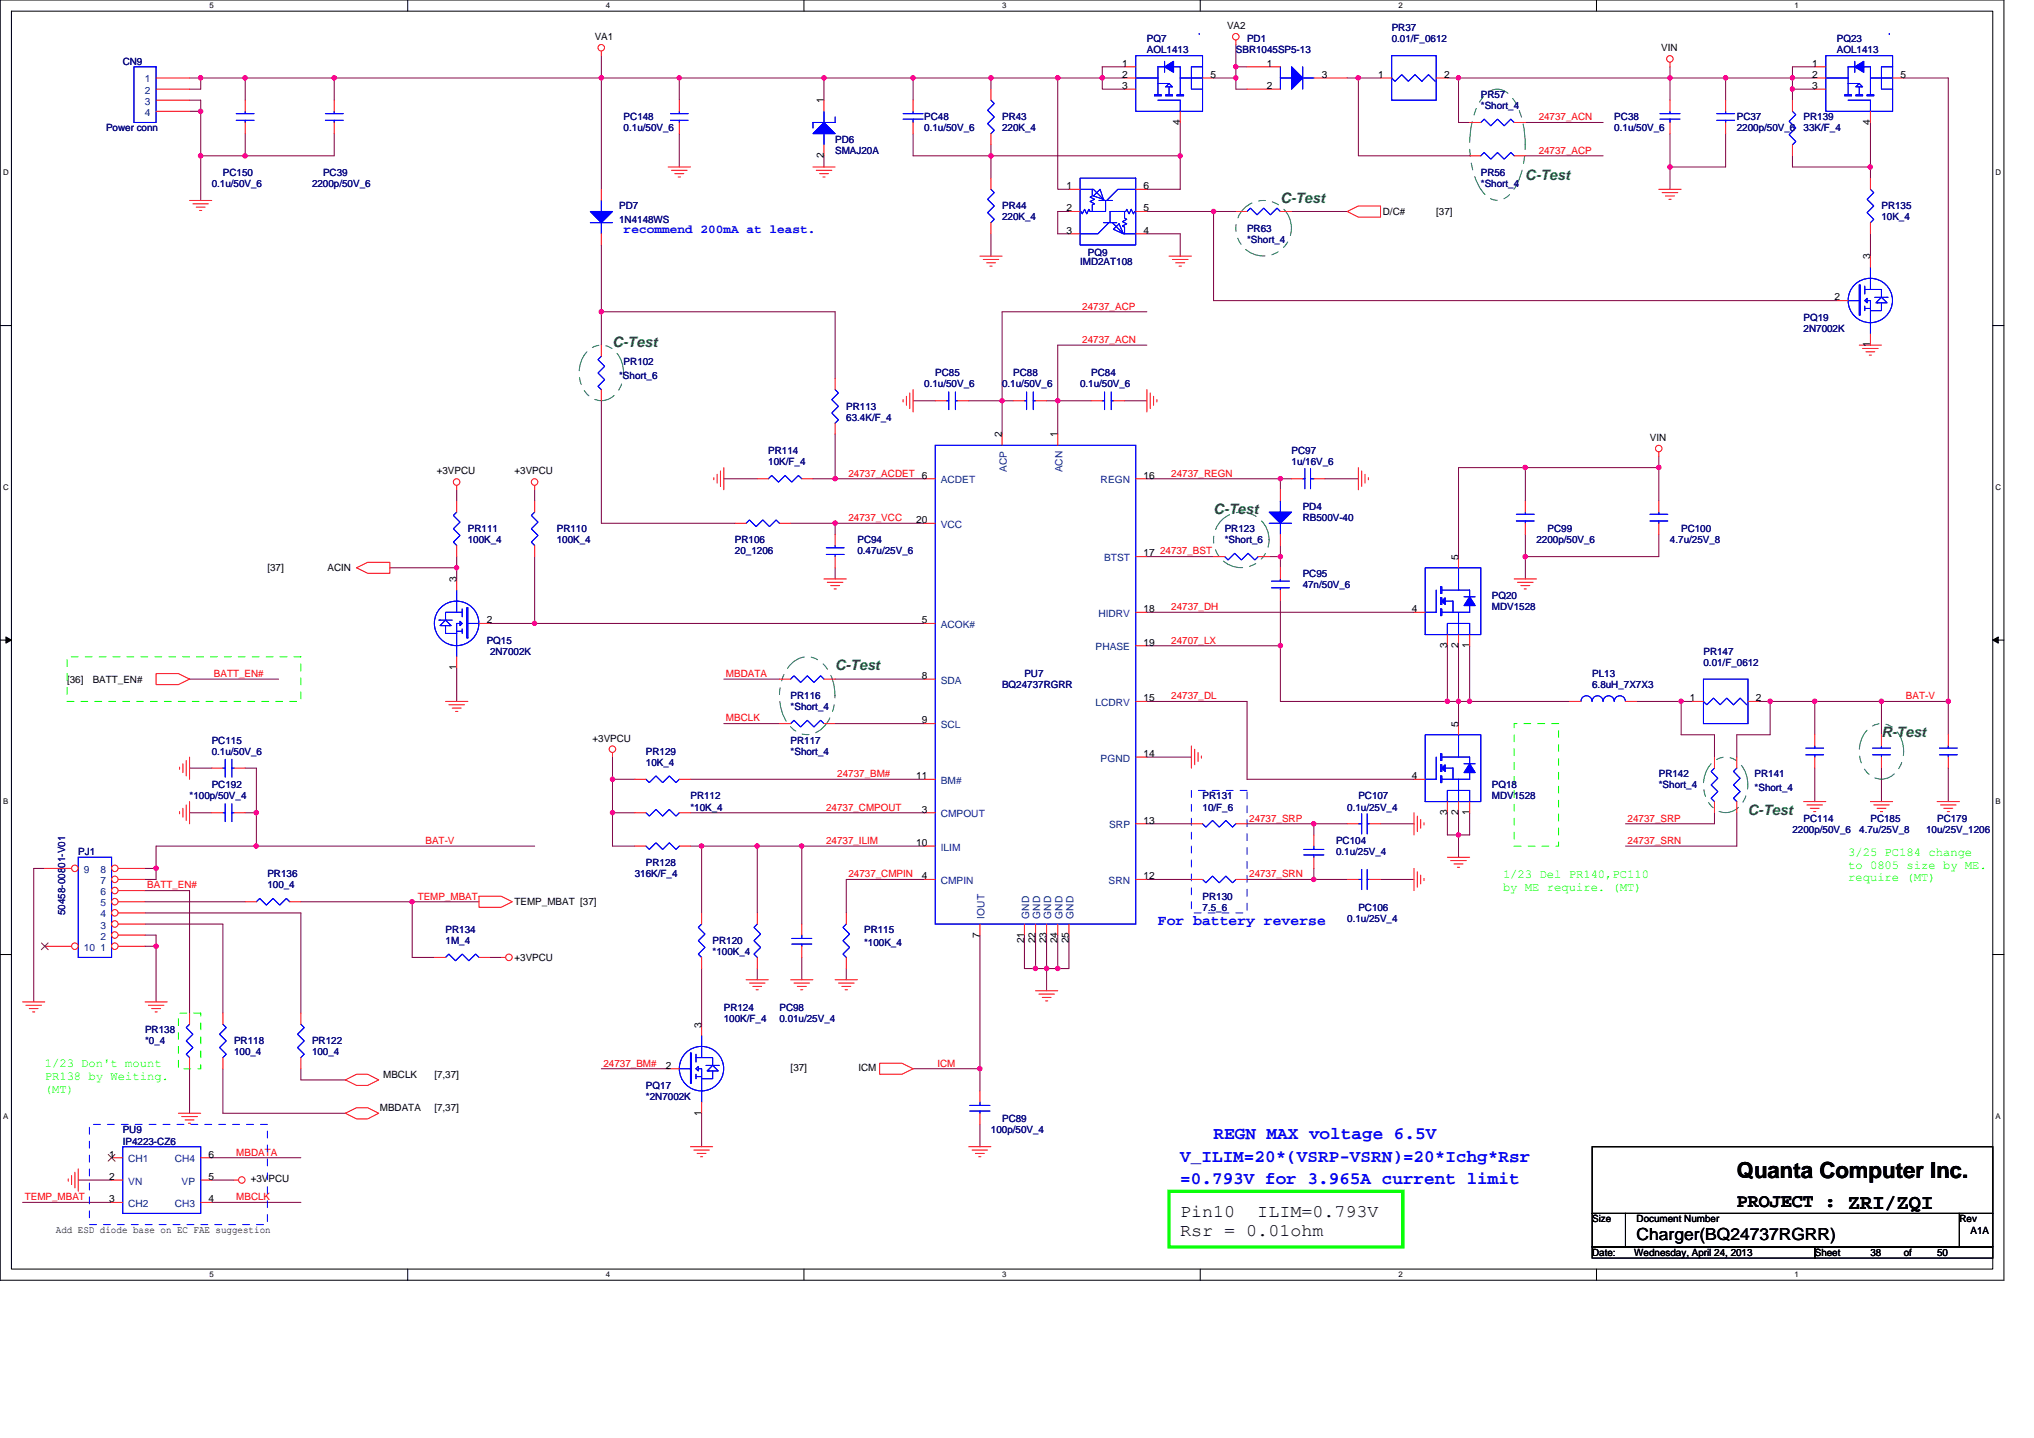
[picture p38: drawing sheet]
<svg xmlns="http://www.w3.org/2000/svg" width="297mm" height="210mm" viewBox="0 0 297 210" stroke-linecap="round" stroke-linejoin="round" font-family="sans-serif">
<defs><g id="words">
<text font-size="3.2" x="253.6" y="172.1">Quanta Computer Inc.</text>
<text font-size="2.8" x="253.6" y="176.2">PROJECT : ZRI/ZQI</text>
<g font-size="2.6" fill="#00f">
<text x="177.2" y="166.3">REGN MAX voltage 6.5V</text>
<text x="172.4" y="169.6">V_ILIM=20*(VSRP-VSRN)=20*Ichg*Rsr</text>
<text x="172.4" y="172.8">=0.793V for 3.965A current limit</text>
</g>
<g font-size="2.6">
<text x="172.4" y="177.7">Pin10</text>
<text x="183.6" y="177.7">ILIM=0.793V</text>
<text x="172.4" y="180.4">Rsr = 0.01ohm</text>
</g>
<text font-size="2.4" x="239" y="181">Charger(BQ24737RGRR)</text>
<g font-size="2.1" fill="#008000">
<text x="187" y="29.6">C-Test</text>
<text x="222.8" y="26.3">C-Test</text>
<text x="89.4" y="50.7">C-Test</text>
<text x="177.2" y="75.1">C-Test</text>
<text x="122" y="97.8">C-Test</text>
<text x="274.8" y="107.6">R-Test</text>
<text x="255.3" y="119">C-Test</text>
</g>
<text font-size="2.1" fill="#00f" x="169.1" y="135.1">For battery reverse</text>
<text font-size="1.8" fill="#00f" x="91.1" y="34">recommend 200mA at least.</text>
<g font-size="1.8" fill="#0f0">
<text x="269.9" y="124.9">3/25 PC184 change</text>
<text x="219.5" y="128.2">1/23 Del PR140,PC110</text>
<text x="219.5" y="130.1">by ME require. (MT)</text>
<text x="269.9" y="126.8">to 0805 size by ME.</text>
<text x="269.9" y="128.7">require (MT)</text>
<text x="6.5" y="155.8">1/23 Don't mount</text>
<text x="6.5" y="157.7">PR138 by Weiting.</text>
<text x="6.5" y="159.6">(MT)</text>
</g>
<g font-size="1.5">
<text x="86.8" y="5.9">VA1</text>
<text x="179.2" y="4.2">VA2</text>
<text x="163.9" y="11.4">2</text>
<text x="163.9" y="9.7">1</text>
<text x="176.8" y="11.4">5</text>
<text x="185" y="9.7">1</text>
<text x="193" y="11.4">3</text>
<text x="201.3" y="11.4">1</text>
<text x="210.9" y="11.4">2</text>
<text x="242.6" y="7.5">VIN</text>
<text x="264.7" y="11.4">2</text>
<text x="264.7" y="9.7">1</text>
<text x="277.5" y="11.4">5</text>
<text x="120.3" y="15.1" transform="rotate(-90 120.3 15.1)">1</text>
<text x="163.9" y="13">3</text>
<text x="185" y="13">2</text>
<text x="264.7" y="13">3</text>
<text x="120.3" y="23.1" transform="rotate(-90 120.3 23.1)">2</text>
<text x="172.3" y="18.2" transform="rotate(-90 172.3 18.2)">4</text>
<text x="273.1" y="18.2" transform="rotate(-90 273.1 18.2)">4</text>
<text x="155.8" y="27.6">1</text>
<text x="167" y="27.6">6</text>
<text x="155.8" y="34.1">3</text>
<text x="155.8" y="30.9">2</text>
<text x="167" y="30.9">5</text>
<text x="167" y="34.1">4</text>
<text x="201.9" y="31.4">D/C#</text>
<text x="209.7" y="31.4">[37]</text>
<text x="273.1" y="37.9" transform="rotate(-90 273.1 37.9)">3</text>
<text x="267.9" y="43.9">2</text>
<text x="273.1" y="50.7" transform="rotate(-90 273.1 50.7)">1</text>
<text x="146.3" y="63.9" transform="rotate(-90 146.3 63.9)">2</text>
<text x="154.4" y="63.9" transform="rotate(-90 154.4 63.9)">1</text>
<text x="241" y="64.4">VIN</text>
<text x="63.8" y="69.3">+3VPCU</text>
<text x="75.1" y="69.3">+3VPCU</text>
<text x="134.6" y="69.9">6</text>
<text x="167" y="69.9">16</text>
<text x="133.8" y="76.4">20</text>
<text x="39" y="83.4">[37]</text>
<text x="47.8" y="83.4">ACIN</text>
<text x="167" y="81.3">17</text>
<text x="213" y="81.8" transform="rotate(-90 213 81.8)">5</text>
<text x="66.7" y="85" transform="rotate(-90 66.7 85)">3</text>
<text x="167" y="89.4">18</text>
<text x="206.2" y="89.4">4</text>
<text x="71.1" y="91">2</text>
<text x="134.6" y="91">5</text>
<text x="167" y="94.3">19</text>
<text x="211.3" y="94.6" transform="rotate(-90 211.3 94.6)">3</text>
<text x="213" y="94.6" transform="rotate(-90 213 94.6)">2</text>
<text x="214.6" y="94.6" transform="rotate(-90 214.6 94.6)">1</text>
<text x="9.8" y="99.7">[36]</text>
<text x="13.5" y="99.7">BATT_EN#</text>
<text x="66.7" y="97.9" transform="rotate(-90 66.7 97.9)">1</text>
<text x="134.6" y="99.1">8</text>
<text x="134.6" y="105.6">9</text>
<text x="167" y="102.4">15</text>
<text x="213" y="106.2" transform="rotate(-90 213 106.2)">5</text>
<text x="246.8" y="102.4">1</text>
<text x="256.4" y="102.4">2</text>
<text x="86.5" y="108.3">+3VPCU</text>
<text x="133.8" y="113.8">11</text>
<text x="167" y="110.5">14</text>
<text x="206.2" y="113.8">4</text>
<text x="134.6" y="118.7">3</text>
<text x="211.3" y="119" transform="rotate(-90 211.3 119)">3</text>
<text x="213" y="119" transform="rotate(-90 213 119)">2</text>
<text x="214.6" y="119" transform="rotate(-90 214.6 119)">1</text>
<text x="133.8" y="123.5">10</text>
<text x="167" y="120.3">13</text>
<text x="134.6" y="128.4">4</text>
<text x="167" y="128.4">12</text>
<text x="75.1" y="132.2">TEMP_MBAT [37]</text>
<text x="143.1" y="136.9" transform="rotate(-90 143.1 136.9)">7</text>
<text x="149.6" y="137.7" transform="rotate(-90 149.6 137.7)">21</text>
<text x="151.2" y="137.7" transform="rotate(-90 151.2 137.7)">22</text>
<text x="152.8" y="137.7" transform="rotate(-90 152.8 137.7)">23</text>
<text x="154.4" y="137.7" transform="rotate(-90 154.4 137.7)">24</text>
<text x="156.1" y="137.7" transform="rotate(-90 156.1 137.7)">25</text>
<text x="75.1" y="140.3">+3VPCU</text>
<text x="102.4" y="150.1" transform="rotate(-90 102.4 150.1)">3</text>
<text x="56" y="157.4">MBCLK</text>
<text x="63.4" y="157.4">[7,37]</text>
<text x="97.2" y="156">2</text>
<text x="115.5" y="156.4">[37]</text>
<text x="125.4" y="156.4">ICM</text>
<text x="55.5" y="162.2">MBDATA</text>
<text x="63.4" y="162.2">[7,37]</text>
<text x="102.4" y="162.9" transform="rotate(-90 102.4 162.9)">1</text>
<text x="16" y="169">1</text>
<text x="16" y="172.3">2</text>
<text x="30.5" y="169">6</text>
<text x="30.5" y="172.3">5</text>
<text x="36.6" y="172.7">+3VPCU</text>
<text x="8.2" y="180">Add ESD diode base on EC FAE suggestion</text>
<text x="16" y="175.6">3</text>
<text x="30.5" y="175.6">4</text>
<text x="232.5" y="178.5">Size</text>
<text x="239" y="178.5">Document Number</text>
<text x="286.1" y="178.5">Rev</text>
<text x="232.5" y="183.4">Date:</text>
<text x="238.7" y="183.4">Wednesday, April 24, 2013</text>
<text x="265" y="183.4">Sheet</text>
<text x="273.2" y="183.4">38</text>
<text x="278" y="183.4">of</text>
<text x="282.9" y="183.4">50</text>
<text x="287.8" y="180.1">A1A</text>
</g>
<g font-size="1.5" fill="#000080">
<text x="203.2" y="4.6">PR37</text>
<text x="17.9" y="9.4">CN9</text>
<text x="167.5" y="6.2">PQ7</text>
<text x="167.5" y="7.8">AOL1413</text>
<text x="180.5" y="7.8">SBR1045SP5-13</text>
<text x="182.1" y="6.2">PD1</text>
<text x="203.2" y="6.2">0.01/F_0612</text>
<text x="268.3" y="6.2">PQ23</text>
<text x="268.3" y="7.8">AOL1413</text>
<text x="91.1" y="17.6">PC148</text>
<text x="135" y="17.6">PC48</text>
<text x="146.3" y="17.6">PR43</text>
<text x="216.3" y="14.3">PR57</text>
<text x="216.3" y="15.9">*Short_4</text>
<text x="235.8" y="17.6">PC38</text>
<text x="253.6" y="17.6">PC37</text>
<text x="263.4" y="17.6">PR139</text>
<text x="15.5" y="19.2">Power conn</text>
<text x="91.1" y="19.2">0.1u/50V_6</text>
<text x="122" y="20.8">PD6</text>
<text x="122" y="22.5">SMAJ20A</text>
<text x="135" y="19.2">0.1u/50V_6</text>
<text x="146.3" y="19.2">220K_4</text>
<text x="235.8" y="19.2">0.1u/50V_6</text>
<text x="253.6" y="19.2">2200p/50V_6</text>
<text x="263.4" y="19.2">33K/F_4</text>
<text x="30.9" y="27.3">0.1u/50V_6</text>
<text x="32.6" y="25.7">PC150</text>
<text x="45.6" y="27.3">2200p/50V_6</text>
<text x="47.2" y="25.7">PC39</text>
<text x="216.3" y="25.7">PR56</text>
<text x="216.3" y="27.3">*Short_4</text>
<text x="90.4" y="30.6">PD7</text>
<text x="90.4" y="32.5">1N4148WS</text>
<text x="146.3" y="30.6">PR44</text>
<text x="146.3" y="32.2">220K_4</text>
<text x="182.1" y="33.8">PR63</text>
<text x="182.1" y="35.5">*Short_4</text>
<text x="274.8" y="30.6">PR135</text>
<text x="274.8" y="32.2">10K_4</text>
<text x="157.7" y="38.7">IMD2AT108</text>
<text x="158.9" y="37.4">PQ9</text>
<text x="263.4" y="46.8">PQ19</text>
<text x="91.1" y="53.3">PR102</text>
<text x="263.4" y="48.5">2N7002K</text>
<text x="90.4" y="55.3">*Short_6</text>
<text x="123.6" y="59.8">PR113</text>
<text x="135" y="56.6">0.1u/50V_6</text>
<text x="136.6" y="55">PC85</text>
<text x="146.3" y="56.6">0.1u/50V_6</text>
<text x="148" y="55">PC88</text>
<text x="157.7" y="56.6">0.1u/50V_6</text>
<text x="159.4" y="55">PC84</text>
<text x="123.6" y="61.5">63.4K/F_4</text>
<text x="112.2" y="66.3">PR114</text>
<text x="112.2" y="68">10K/F_4</text>
<text x="188.6" y="66.3">PC97</text>
<text x="188.6" y="68">1u/16V_6</text>
<text x="68.3" y="77.7">PR111</text>
<text x="81.3" y="77.7">PR110</text>
<text x="178.9" y="77.7">PR123</text>
<text x="190.2" y="74.5">PD4</text>
<text x="190.2" y="76.1">RB500V-40</text>
<text x="226" y="77.7">PC99</text>
<text x="245.5" y="77.7">PC100</text>
<text x="68.3" y="79.4">100K_4</text>
<text x="81.3" y="79.4">100K_4</text>
<text x="107.3" y="79.4">PR106</text>
<text x="107.3" y="81">20_1206</text>
<text x="125.2" y="79.4">PC94</text>
<text x="125.2" y="81">0.47u/25V_6</text>
<text x="178.9" y="79.4">*Short_6</text>
<text x="224.4" y="79.4">2200p/50V_6</text>
<text x="243.9" y="79.4">4.7u/25V_8</text>
<text x="190.2" y="84.2">PC95</text>
<text x="190.2" y="85.9">47n/50V_6</text>
<text x="217.9" y="87.5">PQ20</text>
<text x="217.9" y="89.1">MDV1528</text>
<text x="71.1" y="94">PQ15</text>
<text x="71.6" y="95.6">2N7002K</text>
<text x="248.8" y="95.6">PR147</text>
<text x="146.3" y="100.5">BQ24737RGRR</text>
<text x="149.6" y="98.8">PU7</text>
<text x="232.5" y="98.8">PL13</text>
<text x="232.5" y="100.5">6.8uH_7X7X3</text>
<text x="248.8" y="97.2">0.01/F_0612</text>
<text x="115.5" y="102.1">PR116</text>
<text x="115.5" y="103.7">*Short_4</text>
<text x="30.9" y="108.6">PC115</text>
<text x="30.9" y="110.2">0.1u/50V_6</text>
<text x="94.3" y="110.2">PR129</text>
<text x="94.3" y="111.9">10K_4</text>
<text x="115.5" y="108.6">PR117</text>
<text x="115.5" y="110.2">*Short_4</text>
<text x="242.2" y="113.5">PR142</text>
<text x="256.2" y="113.5">PR141</text>
<text x="27.7" y="116.7">*100p/50V_4</text>
<text x="30.9" y="115.1">PC192</text>
<text x="100.8" y="116.7">PR112</text>
<text x="100.8" y="118.4">*10K_4</text>
<text x="175.6" y="116.7">PR131</text>
<text x="175.6" y="118.4">10/F_6</text>
<text x="196.7" y="118.4">0.1u/25V_4</text>
<text x="198.4" y="116.7">PC107</text>
<text x="217.9" y="115.1">PQ18</text>
<text x="217.9" y="116.7">MDV1528</text>
<text x="242.2" y="115.1">*Short_4</text>
<text x="256.2" y="115.4">*Short_4</text>
<text x="263.4" y="120">PC114</text>
<text x="273.2" y="120">PC185</text>
<text x="282.9" y="120">PC179</text>
<text x="11.4" y="124.9">PJ1</text>
<text x="195.1" y="123.2">PC104</text>
<text x="195.1" y="124.9">0.1u/25V_4</text>
<text x="261.8" y="121.6">2200p/50V_6</text>
<text x="271.5" y="121.6">4.7u/25V_8</text>
<text x="281.3" y="121.6">10u/25V_1206</text>
<text x="39" y="128.1">PR136</text>
<text x="39" y="129.7">100_4</text>
<text x="92.7" y="128.1">316K/F_4</text>
<text x="94.3" y="126.5">PR128</text>
<text x="175.6" y="131.4">PR130</text>
<text x="9.5" y="133.6" transform="rotate(-90 9.5 133.6)">50458-00801-V01</text>
<text x="65.1" y="136.2">PR134</text>
<text x="65.1" y="137.9">1M_4</text>
<text x="104.1" y="137.9">PR120</text>
<text x="126.2" y="136.2">PR115</text>
<text x="175.6" y="133">7.5_6</text>
<text x="196.7" y="134.6">0.1u/25V_4</text>
<text x="198.4" y="133">PC106</text>
<text x="104.1" y="139.5">*100K_4</text>
<text x="126.2" y="138.2">*100K_4</text>
<text x="105.7" y="147.6">PR124</text>
<text x="105.7" y="149.2">100K/F_4</text>
<text x="113.8" y="147.6">PC98</text>
<text x="113.8" y="149.2">0.01u/25V_4</text>
<text x="21.2" y="150.9">PR138</text>
<text x="21.2" y="152.5">*0_4</text>
<text x="34.2" y="152.5">PR118</text>
<text x="34.2" y="154.1">100_4</text>
<text x="45.6" y="152.5">PR122</text>
<text x="45.6" y="154.1">100_4</text>
<text x="94.3" y="159">PQ17</text>
<text x="94.3" y="160.6">*2N7002K</text>
<text x="17.9" y="165.5">PU9</text>
<text x="17.9" y="167.1">IP4223-CZ6</text>
<text x="144.7" y="165.5">100p/50V_4</text>
<text x="146.3" y="163.9">PC89</text>
</g>
<g font-size="1.5" fill="#004080">
<text x="21.2" y="12">1</text>
<text x="21.2" y="13.7">2</text>
<text x="21.2" y="15.3">3</text>
<text x="21.2" y="16.9">4</text>
<text x="137.4" y="70.6">ACDET</text>
<text x="147" y="68.9" transform="rotate(-90 147 68.9)">ACP</text>
<text x="155.1" y="69" transform="rotate(-90 155.1 69)">ACN</text>
<text x="160.7" y="70.6">REGN</text>
<text x="137.4" y="77.1">VCC</text>
<text x="161.2" y="81.9">BTST</text>
<text x="137.4" y="91.7">ACOK#</text>
<text x="160" y="95">PHASE</text>
<text x="160.4" y="90.1">HIDRV</text>
<text x="137.4" y="99.8">SDA</text>
<text x="137.4" y="106.3">SCL</text>
<text x="160" y="103.1">LCDRV</text>
<text x="160.7" y="111.2">PGND</text>
<text x="137.4" y="119.3">CMPOUT</text>
<text x="137.4" y="114.4">BM#</text>
<text x="137.4" y="124.2">ILIM</text>
<text x="162" y="120.9">SRP</text>
<text x="12.2" y="127.5">9</text>
<text x="14.7" y="130.7">6</text>
<text x="14.7" y="129.1">7</text>
<text x="14.7" y="127.5">8</text>
<text x="137.4" y="129.1">CMPIN</text>
<text x="161.9" y="129.1">SRN</text>
<text x="14.7" y="137.2">2</text>
<text x="14.7" y="135.6">3</text>
<text x="14.7" y="134">4</text>
<text x="14.7" y="132.3">5</text>
<text x="143.8" y="134.1" transform="rotate(-90 143.8 134.1)">IOUT</text>
<text x="150.3" y="134.1" transform="rotate(-90 150.3 134.1)">GND</text>
<text x="151.9" y="134.1" transform="rotate(-90 151.9 134.1)">GND</text>
<text x="153.5" y="134.1" transform="rotate(-90 153.5 134.1)">GND</text>
<text x="155.1" y="134.1" transform="rotate(-90 155.1 134.1)">GND</text>
<text x="156.8" y="134.1" transform="rotate(-90 156.8 134.1)">GND</text>
<text x="12.2" y="138.8">10</text>
<text x="14.7" y="138.8">1</text>
<text x="18.7" y="169.7">CH1</text>
<text x="18.7" y="173">VN</text>
<text x="25.5" y="169.7">CH4</text>
<text x="26.5" y="173">VP</text>
<text x="18.7" y="176.2">CH2</text>
<text x="25.5" y="176.2">CH3</text>
</g>
<g font-size="1.5" fill="#f00">
<text x="224.7" y="17.6">24737_ACN</text>
<text x="224.7" y="22.4">24737_ACP</text>
<text x="158" y="45.2">24737_ACP</text>
<text x="158" y="50.1">24737_ACN</text>
<text x="123.9" y="69.6">24737_ACDET</text>
<text x="171" y="69.6">24737_REGN</text>
<text x="123.9" y="76.1">24737_VCC</text>
<text x="169.4" y="81">24737_BST</text>
<text x="171" y="89.1">24737_DH</text>
<text x="171" y="94">24707_LX</text>
<text x="31.2" y="98.8">BATT_EN#</text>
<text x="106" y="98.8">MBDATA</text>
<text x="106" y="105.3">MBCLK</text>
<text x="171" y="102.1">24737_DL</text>
<text x="278.3" y="102.1">BAT-V</text>
<text x="122.3" y="113.5">24737_BM#</text>
<text x="120.6" y="118.4">24737_CMPOUT</text>
<text x="182.4" y="120">24737_SRP</text>
<text x="237.7" y="120">24737_SRP</text>
<text x="62.1" y="123.2">BAT-V</text>
<text x="120.6" y="123.2">24737_ILIM</text>
<text x="237.7" y="123.2">24737_SRN</text>
<text x="21.5" y="129.7">BATT_EN#</text>
<text x="61" y="131.4">TEMP_MBAT</text>
<text x="123.9" y="128.1">24737_CMPIN</text>
<text x="182.4" y="128.1">24737_SRN</text>
<text x="88.1" y="155.7">24737_BM#</text>
<text x="136.9" y="155.7">ICM</text>
<text x="34.5" y="168.7">MBDATA</text>
<text x="3.6" y="175.3">TEMP_MBAT</text>
<text x="34.5" y="175.3">MBCLK</text>
</g>
<g font-size="1.1">
<text x="30.6" y="1.2">5</text>
<text x="88.5" y="1.2">4</text>
<text x="146.3" y="1.2">3</text>
<text x="204.2" y="1.2">2</text>
<text x="262.1" y="1.2">1</text>
<text x=".5" y="25.6">D</text>
<text x="291.4" y="25.6">D</text>
<text x=".5" y="71.5">C</text>
<text x="291.4" y="71.5">C</text>
<text x=".5" y="117.5">B</text>
<text x="291.4" y="117.5">B</text>
<text x=".5" y="163.4">A</text>
<text x="291.4" y="163.4">A</text>
<text x="30.6" y="186.5">5</text>
<text x="88.5" y="186.5">4</text>
<text x="146.3" y="186.5">3</text>
<text x="204.2" y="186.5">2</text>
<text x="262.1" y="186.5">1</text>
</g>
</g></defs>
<path d="M0 0h292.6v186.9h-292.6zM1.7 1.6h289.3v183.7h-289.3z" fill="none" stroke="#000" stroke-width=".15"/>
<g fill="#fff">
<path d="M30.6 .2h.6v1.3h-.6z"/>
<path d="M30.6 185.5h.6v1.3h-.6z"/>
</g>
<path d="M59.5 0v1.6M59.5 185.3v1.6" fill="none" stroke="#000" stroke-width=".15"/>
<g fill="#fff">
<path d="M88.5 .2h.6v1.3h-.6z"/>
<path d="M88.5 185.5h.6v1.3h-.6z"/>
</g>
<path d="M117.4 0v1.6M117.4 185.3v1.6" fill="none" stroke="#000" stroke-width=".15"/>
<g fill="#fff">
<path d="M146.3 .2h.7v1.3h-.7z"/>
<path d="M146.3 185.5h.7v1.3h-.7z"/>
</g>
<path d="M175.3 0v1.6M175.3 185.3v1.6" fill="none" stroke="#000" stroke-width=".15"/>
<g fill="#fff">
<path d="M204.2 .2h.6v1.3h-.6z"/>
<path d="M204.2 185.5h.6v1.3h-.6z"/>
</g>
<path d="M233.1 0v1.6M233.1 185.3v1.6" fill="none" stroke="#000" stroke-width=".15"/>
<g fill="#fff">
<path d="M262.1 .2h.6v1.3h-.6z"/>
<path d="M262.1 185.5h.6v1.3h-.6z"/>
<path d="M.5 24.6h.8v1.3h-.8z"/>
<path d="M291.4 24.6h.9v1.3h-.9z"/>
<path d="M.5 70.5h.8v1.3h-.8z"/>
<path d="M291.4 70.5h.9v1.3h-.9z"/>
</g>
<path d="M0 47.5h1.7M291 47.5h1.6" fill="none" stroke="#000" stroke-width=".15"/>
<g fill="#fff">
<path d="M.5 116.4h.7v1.3h-.7z"/>
<path d="M291.4 116.4h.8v1.3h-.8z"/>
</g>
<path d="M0 93.5h1.7M291 93.5h1.6" fill="none" stroke="#000" stroke-width=".15"/>
<path d="M.9 93l.8 .5-.8 .4zM291 93.5l.8-.5v.9z" fill="#000" stroke="#000" stroke-width=".15"/>
<g fill="#fff">
<path d="M.5 162.3h.7v1.3h-.7z"/>
<path d="M291.4 162.3h.8v1.3h-.8z"/>
</g>
<path d="M0 139.4h1.7M291 139.4h1.6M232.5 177.2h4.9v4.9h-4.9zM232.5 167.4h58.5v9.8h-58.5zM237.4 177.2h48.7v4.9h-48.7zM286.1 177.2h4.9v4.9h-4.9zM232.5 182.1h32.5v1.6h-32.5zM265 182.1h26v1.6h-26z" fill="none" stroke="#000" stroke-width=".15"/>
<g fill="none" stroke="#800040" stroke-width=".15">
<path d="M27.7 14.6h1.6v1.7M27.7 11.4h1.6M27.7 16.3h1.6M29.3 11.4h6.5M29.3 16.3v6.5M29.3 11.4v1.6h-1.6M35.8 11.4h13M35.8 11.4v3.2M35.8 19.5v3.3M48.8 11.4v3.2M48.8 19.5v3.3h-13M48.8 11.4h39"/>
<path d="M87.8 8.1v3.3M87.8 11.4h11.4M87.8 11.4v16.2M99.2 11.4v3.2M99.2 19.5v4.9M99.2 11.4h21.1M120.3 11.4h13M120.3 11.4v3.2M133.3 19.5v3.3h39.1M133.3 11.4v3.2M133.3 11.4h11.4v1.6M144.7 11.4h9.8"/>
<path d="M154.5 11.4h6.5M154.5 11.4v16.2h1.6M161 11.4v1.6h3.2M161 11.4h3.2M164.2 9.8h-3.2v1.6M172.4 17.9v4.9M177.2 11.4h3.3M180.5 9.8h1.6M180.5 11.4v1.6h1.6M180.5 9.8v1.6M180.5 6.5v3.3M196.7 11.4h1.7"/>
<path d="M198.4 11.4h3.2M198.4 11.4v11.4h16.2M211.4 11.4h1.6M213 11.4h30.9M213 11.4v6.5h1.6M222.8 17.9h11.3M243.9 19.5v4.9M243.9 11.4h8.1M243.9 9.8v1.6M243.9 11.4v3.2M252 19.5v4.9h-8.1M252 11.4h9.8"/>
<path d="M252 11.4v3.2M261.8 13h3.2M261.8 11.4h3.2M261.8 11.4v1.6M261.8 13v1.6M265 9.8h-3.2v1.6M273.2 17.9v6.5M278 11.4h6.5v91M29.3 22.8h6.5M29.3 22.8v6.5M87.8 35.8v9.7h34.2v9.8M120.3 22.8v1.6"/>
<path d="M144.7 34.1v3.3M144.7 21.1v4.9M156.1 30.9h-1.6v3.2h1.6M167.5 30.9h9.7M167.5 34.1h4.9v3.3M172.4 22.8v4.8h-4.9M177.2 30.9v13h91.1M177.2 30.9h3.3M188.6 30.9h8.1M222.8 22.8h11.3M243.9 24.4v3.2M261.8 22.8v1.6h11.4"/>
<path d="M273.2 24.4v1.6M273.2 34.1v3.3M87.8 45.5v4.9M87.8 58.5v17.9h19.5M133.3 58.5h3.3M141.5 58.5h4.8M146.3 58.5h1.7M146.3 58.5v4.9M152.8 58.5h1.7M154.5 58.5h4.9M154.5 58.5v4.9M164.2 58.5h3.3"/>
<path d="M167.5 45.5h-21.2v13M167.5 50.4h-13v8.1M66.7 71.5v1.7M78.1 71.5v1.7M105.7 69.9h4.9M115.5 76.4h6.5M118.7 69.9h3.3M122 69.9h13M122 76.4h13M122 63.4v6.5M122 76.4v1.6M167.5 69.9h19.5"/>
<path d="M187 69.9h1.6M187 69.9v1.6M187 79.7v1.6M193.5 69.9h4.9M222.8 68.3v4.9M222.8 68.3h-9.8v13M222.8 68.3h19.4M222.8 78v3.3M242.2 66.7v1.6M242.2 68.3v4.9M242.2 78v3.3h-19.4M27.7 99.2h13"/>
<path d="M56.9 82.9h9.8M66.7 82.9v1.6M66.7 81.3v1.6M66.7 97.5v4.9M71.6 91h6.5M78.1 81.3v9.7M78.1 91h56.9M105.7 99.2h8.1M122 99.2h13M122 82.9v1.6M167.5 81.3h9.7M167.5 94.3h19.5"/>
<path d="M167.5 89.4h39M185.4 81.3h1.6M187 94.3v8.1h24.4M187 87.8v6.5M187 81.3v1.6M211.4 94.3v8.1h1.6v3.3M213 94.3v8.1h1.6M214.6 94.3v8.1M222.8 81.3v3.2M27.7 118.7h3.2M27.7 112.2h3.2M35.8 118.7h1.6"/>
<path d="M35.8 112.2h1.6v6.5M37.4 118.7v4.8M89.4 113.8v4.9M89.4 113.8h3.3M89.4 110.6v3.2M89.4 118.7v4.8h3.3M89.4 118.7h3.3M100.8 113.8h34.2M100.8 118.7h34.2M105.7 105.7h8.1M122 105.7h13M167.5 110.6h6.5"/>
<path d="M167.5 102.4h14.6v11.4h24.4M211.4 118.7v3.2h1.6M213 118.7v3.2M214.6 102.4h14.7M214.6 118.7v3.2h-1.6M239 102.4h6.5v4.9h4.9v3.3M245.5 102.4h1.6M250.4 118.7v1.6h-13M253.6 118.7v4.8h-16.2M256.9 102.4h1.6v4.9h-4.9v3.3M258.5 102.4h6.5M265 102.4v4.9"/>
<path d="M265 112.2v4.9M265 102.4h9.8M274.8 102.4h9.7M274.8 102.4v4.9M274.8 112.2v4.9M284.5 112.2v4.9M284.5 102.4v4.9M6.5 126.8h-1.6v19.5M21.2 134.9h11.4v13M21.2 130h6.5v17.9M21.2 126.8h1.6M21.2 136.5h1.6v1.7h-1.6"/>
<path d="M21.2 131.7h14.6M21.2 133.3h22.7v14.6M22.8 138.2v8.1M22.8 126.8v1.6h-1.6M37.4 123.5h40.7M37.4 123.5h-14.6v3.3M43.9 131.7h16.3M60.2 131.7h9.8M60.2 131.7v8.1h3.2M71.6 139.8h1.6M100.8 123.5h1.7M102.5 123.5v9.8"/>
<path d="M102.5 123.5h8.1M110.6 123.5v9.8M110.6 123.5h6.5M117.1 123.5h17.9M117.1 123.5v11.4M117.1 139.8v3.3M135 128.4h-11.4v4.9M143.1 136.5v19.6M149.6 136.5v4.9h1.6M151.2 136.5v4.9M152.8 136.5v4.9M154.5 136.5v4.9"/>
<path d="M156.1 136.5v4.9h-1.6M167.5 120.3h6.5M167.5 128.4h6.5M182.1 128.4h9.8M182.1 120.3h9.8M191.9 128.4h4.8M191.9 126.8v1.6M196.7 120.3h-4.8v1.6M201.6 128.4h4.9M201.6 120.3h4.9M213 121.9v3.3M27.7 156.1v6.5"/>
<path d="M32.6 156.1v6.5h17.8M43.9 156.1v1.6h6.5M87.8 156.1h9.8M102.5 141.4v8.2M110.6 141.4v1.7M123.6 141.4v1.7M133.3 156.1h9.8M143.1 156.1v3.2M151.2 141.4h1.6M152.8 141.4h1.7M152.8 141.4v3.3M3.3 175.6h13"/>
<path d="M11.4 172.3h4.9M30.9 169.1h13M30.9 172.3h3.3M30.9 175.6h13M102.5 162.6v4.8M143.1 164.2v3.2"/>
</g>
<g fill="#f0f" stroke="#f0f" stroke-width=".15">
<circle cx="60.2" cy="131.7" r=".31"/>
<circle cx="22.8" cy="138.2" r=".32"/>
<circle cx="22.8" cy="126.8" r=".32"/>
<circle cx="191.8" cy="128.4" r=".32"/>
<circle cx="37.4" cy="123.5" r=".31"/>
<circle cx="87.8" cy="45.5" r=".32"/>
<circle cx="284.5" cy="102.4" r=".32"/>
<circle cx="180.5" cy="11.4" r=".32"/>
<circle cx="245.5" cy="102.4" r=".32"/>
<circle cx="161" cy="11.4" r=".32"/>
<circle cx="211.4" cy="102.4" r=".32"/>
<circle cx="213" cy="102.4" r=".32"/>
<circle cx="214.6" cy="102.4" r=".32"/>
<circle cx="29.3" cy="16.3" r=".32"/>
<circle cx="222.7" cy="68.3" r=".32"/>
<circle cx="258.5" cy="102.4" r=".32"/>
<circle cx="261.7" cy="13" r=".32"/>
<circle cx="187" cy="94.3" r=".32"/>
<circle cx="102.4" cy="123.5" r=".31"/>
<circle cx="133.3" cy="11.4" r=".32"/>
<circle cx="273.1" cy="24.4" r=".32"/>
<circle cx="177.2" cy="30.9" r=".32"/>
<circle cx="274.8" cy="102.4" r=".32"/>
<circle cx="120.3" cy="11.4" r=".32"/>
<circle cx="99.2" cy="11.4" r=".32"/>
<circle cx="35.8" cy="11.4" r=".32"/>
<circle cx="29.3" cy="22.8" r=".32"/>
<circle cx="154.5" cy="11.4" r=".32"/>
<circle cx="144.7" cy="11.4" r=".32"/>
<circle cx="261.7" cy="11.4" r=".32"/>
<circle cx="252" cy="11.4" r=".32"/>
<circle cx="172.3" cy="22.8" r=".32"/>
<circle cx="144.7" cy="22.8" r=".32"/>
<circle cx="243.9" cy="24.4" r=".32"/>
<circle cx="265" cy="102.4" r=".32"/>
<circle cx="89.4" cy="118.7" r=".32"/>
<circle cx="89.4" cy="113.8" r=".32"/>
<circle cx="35.8" cy="22.8" r=".32"/>
<circle cx="122" cy="69.9" r=".32"/>
<circle cx="213" cy="121.9" r=".32"/>
<circle cx="37.4" cy="118.7" r=".32"/>
<circle cx="78.1" cy="91" r=".31"/>
<circle cx="87.8" cy="11.4" r=".32"/>
<circle cx="48.8" cy="11.4" r=".32"/>
<circle cx="180.5" cy="9.7" r=".31"/>
<circle cx="117.1" cy="123.5" r=".31"/>
<circle cx="110.6" cy="123.5" r=".31"/>
<circle cx="152.8" cy="141.4" r=".32"/>
<circle cx="66.7" cy="82.9" r=".31"/>
<circle cx="154.5" cy="141.4" r=".32"/>
<circle cx="151.2" cy="141.4" r=".32"/>
<circle cx="187" cy="69.9" r=".32"/>
<circle cx="187" cy="81.3" r=".32"/>
<circle cx="243.9" cy="11.4" r=".32"/>
<circle cx="213" cy="11.4" r=".32"/>
<circle cx="143.1" cy="156" r=".31"/>
<circle cx="29.3" cy="11.4" r=".32"/>
<circle cx="242.2" cy="68.3" r=".32"/>
<circle cx="222.7" cy="81.3" r=".32"/>
<circle cx="198.3" cy="11.4" r=".32"/>
<circle cx="154.5" cy="58.5" r=".31"/>
<circle cx="146.3" cy="58.5" r=".31"/>
<circle cx="122" cy="76.4" r=".32"/>
<circle cx="191.8" cy="120.3" r=".32"/>
</g>
<g fill="none" stroke="#f00" stroke-width=".15">
<path d="M22.8 11.4h4.9M22.8 13h4.9M22.8 14.6h4.9M22.8 16.3h4.9M35.8 14.6v1.7M35.8 17.9v1.6M87.8 7.5v.6M99.2 14.6v1.7M99.2 17.9v1.6M133.3 14.6v1.7M133.3 17.9v1.6M144.7 13v1.6"/>
<path d="M144.7 19.5v1.6M164.2 11.4h1.7M164.2 13h1.7M164.2 9.8h1.7M172.4 16.3v1.6M175.6 11.4h1.6M180.5 5.9v.6M182.1 13h4.9M182.1 9.8h4.9M191.9 11.4h4.8M214.6 17.9h1.7M221.1 17.9h1.7"/>
<path d="M243.9 14.6v1.7M243.9 17.9v1.6M243.9 9.1v.7M261.8 14.6v1.7M265 11.4h1.6M265 13h1.6M265 9.8h1.6M273.2 16.3v1.6M276.4 11.4h1.6M27.7 29.3h3.2M28.2 29.8h2.2M28.7 30.2h1.2"/>
<path d="M29.1 30.7h.4M97.6 24.4h3.2M98.1 24.9h2.2M98.5 25.4h1.4M99 25.8h.4M118.7 24.4h3.3M119.2 24.9h2.3M119.7 25.4h1.3M120.2 25.8h.3M143.1 37.4h3.2M143.6 37.9h2.3M144.1 38.4h1.3"/>
<path d="M144.6 38.9h.3M170.7 37.4h3.3M171.2 37.9h2.3M171.7 38.4h1.3M172.2 38.9h.3M180.5 30.9h1.6M187 30.9h1.6M196.7 30.9l1.7-.8h3.2v1.6h-3.2zM242.2 27.6h3.3M242.7 28.1h2.3M243.2 28.6h1.3M243.7 29.1h.3"/>
<path d="M261.8 21.1v1.7M273.2 26v1.6M273.2 32.5v1.6M273.2 37.4v1.6M122 55.3v1.6M131.9 58.4v.3M132.4 57.9v1.3M132.9 57.4v2.3M133.3 56.9v3.3M159.4 58.5h1.6M162.6 58.5h1.6M167.5 56.9v3.3"/>
<path d="M168 57.4v2.3M168.5 57.9v1.3M168.9 58.4v.3M268.3 43.9h1.6M271.5 50.4h3.3M272 50.9h2.3M272.5 51.4h1.3M273 51.9h.3M273.2 48.8v1.6M66.7 70.9v.6M78.1 70.9v.6M104.2 69.7v.4"/>
<path d="M104.7 69.3v1.2M105.2 68.8v2.2M105.7 68.3v3.2M107.3 76.4h1.7M110.6 69.9h1.6M113.8 76.4h1.7M117.1 69.9h1.6M122 61.8v1.6M122 78v1.7M187 71.5v1.7M187 78v1.7M198.4 68.3v3.2"/>
<path d="M198.9 68.8v2.2M199.3 69.3v1.2M199.8 69.7v.4M222.8 73.2v1.6M222.8 76.4v1.6M242.2 66v.7M242.2 73.2v1.6M242.2 76.4v1.6M22.8 98.4h3.3l1.6 .8-1.6 .8h-3.3zM52.1 82.9l1.6-.8h3.2v1.6h-3.2zM120.3 84.5h3.3M120.8 85h2.3"/>
<path d="M121.3 85.5h1.3M121.8 86h.3M122 81.3v1.6M177.2 81.3h1.7M183.7 81.3h1.7M187 82.9v1.6M187 86.2v1.6M206.5 89.4h1.6M211.4 92.7v1.6M213 81.3v1.6M213 92.7v1.6M214.6 92.7v1.6"/>
<path d="M221.1 84.5h3.3M221.6 85h2.3M222.1 85.5h1.3M222.6 86h.3M26.2 112v.3M26.2 118.5v.3M26.7 111.5v1.3M26.7 118v1.3M27.2 111v2.3M27.2 117.5v2.3M27.7 110.6v3.2M27.7 117.1v3.2"/>
<path d="M30.9 112.2h1.7M30.9 118.7h1.7M34.2 112.2h1.6M34.2 118.7h1.6M65.1 102.4h3.2M65.5 102.9h2.3M66 103.4h1.3M66.5 103.9h.4M89.4 109.9v.7M113.8 105.7h1.7M120.3 105.7h1.7M174 108.9v3.3"/>
<path d="M174.5 109.4v2.3M175 109.9v1.3M175.4 110.4v.3M206.5 118.7v3.2M206.5 113.8h1.6M207 119.2v2.2M207.5 119.7v1.2M211.4 117.1v1.6M213 105.7v1.6M213 117.1v1.6M214.6 117.1v1.6M229.3 102.4h1.6"/>
<path d="M237.4 102.4h1.6M250.4 110.6v1.6M250.4 117.1v1.6M253.6 110.6v1.6M253.6 117.1v1.6M263.4 117.1h3.2M263.9 117.5h2.2M264.4 118h1.3M264.9 118.5h.3M265 107.3v1.6M265 110.6v1.6M273.2 117.1h3.2"/>
<path d="M273.6 117.5h2.3M274.1 118h1.3M274.6 118.5h.3M282.9 117.1h3.2M283.4 117.5h2.3M283.9 118h1.3M284.4 118.5h.3M284.5 107.3v1.6M284.5 110.6v1.6M35.8 131.7h1.6M42.3 131.7h1.6M63.4 139.8h1.7"/>
<path d="M70 130.9h3.2l1.6 .8-1.6 .8h-3.2zM70 139.8h1.6M73.2 139.8h.6M174 128.4h1.6M180.5 128.4h1.6M191.9 121.9v1.6M191.9 125.2v1.6M196.7 128.4h1.7M196.7 120.3h1.7M200 128.4h1.6M200 120.3h1.6M206.5 126.8v3.2"/>
<path d="M207 127.3v2.3M207.5 127.8v1.3M208 120.1v.4M208 128.3v.3M211.4 125.2h3.2M211.9 125.7h2.2M212.3 126.2h1.4M212.8 126.6h.4M3.3 146.3h3.2M3.8 146.8h2.3M4.3 147.3h1.3M4.8 147.8h.3"/>
<path d="M21.2 146.3h3.2M21.7 146.8h2.2M22.2 147.3h1.2M22.6 147.8h.4M27.7 147.9v1.7M27.7 154.4v1.7M50.4 157.7l1.7-.8h1.6l1.6 .8-1.6 .8h-1.6zM109 143.1h3.2M109.4 143.6h2.3M109.9 144h1.3M110.4 144.5h.3M115.5 143.1h3.2"/>
<path d="M115.9 143.6h2.3M116.4 144h1.3M116.9 144.5h.3M122 143.1h3.2M122.4 143.6h2.3M122.9 144h1.3M123.4 144.5h.4M128.5 155.3h3.2l1.6 .8-1.6 .8h-3.2zM143.1 159.3v1.6M151.2 144.7h3.3M151.7 145.2h2.3M152.2 145.6h1.3"/>
<path d="M152.7 146.2h.3M10 172.1v.4M10.5 171.7v1.3M10.9 171.2v2.3M11.4 170.7v3.2M16.3 172.3h1.6M16.3 175.6h1.6M16.3 169.1h1.6M26.1 162.6h3.2M26.5 163h2.3M27 163.5h1.3M27.5 164h.3"/>
<path d="M29.3 172.3h1.6M29.3 175.6h1.6M29.3 169.1h1.6M34.2 172.3h.6M50.4 162.6l1.7-.8h1.6l1.6 .8-1.6 .8h-1.6zM100.8 167.4h3.3M101.3 167.9h2.3M101.8 168.4h1.3M102.3 168.9h.3M141.5 167.4h3.2M142 167.9h2.2M142.4 168.4h1.3"/>
<path d="M142.9 168.9h.4M143.1 162.6v1.6"/>
<circle cx="87.8" cy="7" r=".48"/>
<circle cx="180.5" cy="5.4" r=".48"/>
<circle cx="243.9" cy="8.6" r=".48"/>
<circle cx="66.7" cy="70.4" r=".48"/>
<circle cx="78.1" cy="70.4" r=".48"/>
<circle cx="242.2" cy="65.5" r=".48"/>
<circle cx="89.4" cy="109.4" r=".48"/>
<circle cx="74.3" cy="139.8" r=".48"/>
<circle cx="35.3" cy="172.3" r=".48"/>
</g>
<path d="M174 115.4h8.1v17.9h-8.1zM13.1 164.2h25.9v14.6h-25.9z" fill="none" stroke="#00f" stroke-width=".15" stroke-dasharray="1 1 1 1 1 1 1 1"/>
<path d="M170.7 173.9h34.2v8.2h-34.2z" fill="none" stroke="#0f0" stroke-width=".49"/>
<path d="M9.8 95.9h34.1v6.5h-34.1zM221.1 105.7h6.5v17.8h-6.5zM26.1 147.9h3.2v8.2h-3.2z" fill="none" stroke="#0f0" stroke-width=".15" stroke-dasharray="1 1 1 1 1 1 1 1"/>
<g fill="none" stroke="#008040" stroke-width=".15" stroke-dasharray="3 1 1 1 1 1">
<path d="M216.8 13.9a2.38 2.38 0 0 1 3.7 0 9.9 9.9 0 0 1 2.2 5.9 13.2 13.2 0 0 1-1.6 7.9 2.82 2.82 0 0 1-3.1 1.4 4.7 4.7 0 0 1-2.6-3.2 14.8 14.8 0 0 1 .4-10.5zM86 51.1a2.87 2.87 0 0 1 4.5 1.1 4.6 4.6 0 0 1-1.4 6 3 3 0 0 1-4.3-2.2 4.7 4.7 0 0 1 1.2-4.9zM115.3 97.2a3.2 3.2 0 0 1 5.2 0 7.3 7.3 0 0 1 0 8.7 3.2 3.2 0 0 1-5.2 0 7.3 7.3 0 0 1 0-8.7zM250.2 111.2a2.87 2.87 0 0 1 4.5 1.1 4.6 4.6 0 0 1-1.4 6 3 3 0 0 1-4.3-2.1 4.7 4.7 0 0 1 1.2-5zM272.9 106.4a2.87 2.87 0 0 1 4.5 1 4.6 4.6 0 0 1-1.4 6.1 3 3 0 0 1-4.2-2.2 4.7 4.7 0 0 1 1.1-4.9z"/>
<circle cx="184.5" cy="33.3" r="4.1"/>
<circle cx="181.3" cy="78.8" r="4.1"/>
</g>
<g fill="none" stroke="#00f" stroke-width=".15">
<path d="M19.6 9.8h3.2v8.1h-3.2zM34.5 17.6h2.6M34.5 16.6h2.6M35.8 16.3v.3M35.8 17.6v.3M97.9 16.6h2.6M97.9 17.6h2.6M99.2 17.6v.3M99.2 16.3v.3M131.9 17.4h2.9M131.9 16.6h2.9M133.3 16.3v.3"/>
<path d="M133.3 17.4v.5M144.7 14.6l.5 .5-1 1 1 1-1 1 1 .9-.5 .5M165.9 11.4h3.2M165.9 8.1h9.7v8.2h-9.7zM168.6 13.8h1v.2h-1zM169.1 12.2h1.6M169.1 14.6h3.3v1.7M170.1 9.8h-1v4M170.1 9v1.6M170.2 12.7l.5-.5 .5 .5zM170.2 13.8h1v.2h-1zM170.7 12.7v1.1"/>
<path d="M171.4 9.8h1v4M171.9 13.8h.9v.2h-.9zM172.4 11.4h3.2M175.1 4.9v.1M175.6 9.8h-1.6v3.2h1.6M187 11.4h1.6M187 9.8v3.2M190.2 9.8v3.2M190.2 11.4h1.7M216.3 17.9l.4-.5 1 1 1-1 1 1 .9-1 .5 .5M242.4 17.4h2.9M242.4 16.6h2.9"/>
<path d="M243.9 16.3v.3M243.9 17.4v.5M261.8 16.3l.5 .4-1 1 1 1-1 1 1 1-.5 .4M266.6 8.1h9.8v8.2h-9.8zM266.6 11.4h3.3M269.4 13.8h1v.2h-1zM269.9 14.6h3.3v1.7M269.9 12.2h1.6M270.9 9v1.6M270.9 9.8h-1v4M271 13.8h1v.2h-1zM271.5 12.7v1.1"/>
<path d="M271.5 12.2l.5 .5h-1zM272.2 9.8h1v4M272.7 13.8h.9v.2h-.9zM273.2 11.4h3.2M275.9 4.9v.1M276.4 9.8h-1.6v3.2h1.6M182.1 30.9l.5-.5 1 1 .9-1 1 1 1-1 .5 .5M273.2 39v3.3M273.2 27.6l.4 .5-.9 1 .9 1-.9 1 .9 .9-.4 .5M122 56.9l.4 .5-.9 1 .9 .9-.9 1 .9 1-.4 .5M161 58.5h.3M161.3 57.2v2.6"/>
<path d="M162.3 58.5h.3M162.3 57.2v2.6M269.9 43.9h1.6M271.5 41.6h.2v4.4h-.2zM272.3 41.8v1.1M272.3 44.7v.7M272.3 42.3h.9M272.3 45h.9M272.7 43.9v-.3l-.4 .3 .4 .3v-.3h.5v4.9M273.2 42.3h1.6v1.1M273.8 43.4h1.9M274.8 43.4l.8 .8h-1.5"/>
<path d="M274.8 43.4l-.8 .8h.3M274.8 44.2v1.2h-1.6M109 76.4l.4-.5 1 1 1-1 1 1 .9-1 .5 .5M112.2 69.9l.5-.5 1 1 1-1 .9 1 1-1 .5 .5M120.7 80h2.6M122 79.7v.3M185.4 76.4h3.2M187 73.2v1.6M187 76.4v1.6M221.4 75.1h2.6M221.4 76.1h2.6M222.8 76.1v.3"/>
<path d="M222.8 74.8v.3M241 75.1h2.6M241 76.1h2.6M242.2 76.1v.3M242.2 74.8v.3M120.7 81h2.6M122 81v.3M178.9 81.3l.4 .5 1-1 1 1 1-1 1 1 .4-.5M185.7 84.9h2.6M185.7 85.8h2.6M187 85.8v.4M187 84.5v.4"/>
<path d="M208.1 82.9h8.2v9.8h-8.2zM209.7 86.2v3.2h-1.6M210.4 88.9h.2v1h-.2zM210.4 87.3h.2v1h-.2zM210.4 85.7h.2v1h-.2zM210.6 86.2h4v.9M211 87.8h1.2v1.6M211.4 92.7v-1.7h3.2v1.7M213 82.9v3.3M213 89.4v3.3M213.8 87.1h1.6M214.6 88.4v1h-4"/>
<path d="M32.6 112.2h.3M32.6 118.7h.3M32.9 110.9v2.6M32.9 117.4v2.6M33.9 110.9v2.6M33.9 112.2h.3M33.9 117.4v2.6M33.9 118.7h.3M115.5 105.7l.4-.5 1 1 1-1 1 1 .9-1 .5 .5M198.9 118.8v3M199.7 118.8v3M208.1 107.3h8.2v9.8h-8.2z"/>
<path d="M209.7 110.6v3.2h-1.6M210.4 113.3h.2v1h-.2zM210.4 111.7h.2v.9h-.2zM210.4 110.1h.2v.9h-.2zM210.6 110.6h4v.9M211 112.2h1.2v1.6M211.4 117.1v-1.7h3.2v1.7M213 107.3v3.3M213 113.8v3.3M213.8 111.5h1.6M214.6 112.8v1h-4M230.9 102.4a.8 .8 0 0 1 .8-.8 .8 .8 0 0 1 .8 .8"/>
<path d="M232.5 102.4a.79 .79 0 0 1 .8-.8 .79 .79 0 0 1 .8 .8M234.1 102.4a.81 .81 0 0 1 .8-.8 .81 .81 0 0 1 .9 .8 .8 .8 0 0 1 .8-.8 .8 .8 0 0 1 .8 .8M250.4 112.2l-.5 .4 1 1-1 1 1 1-1 1 .5 .5M253.6 112.2l-.4 .4 .9 1-.9 1 .9 1-.9 1 .4 .5M263.7 109.2h2.6M263.7 110.2h2.6M265 110.2v.4M265 108.9v.3M283.2 109.2h2.6M283.2 110.2h2.6M284.5 110.2v.4M284.5 108.9v.3"/>
<path d="M11.4 125.2h4.9v14.6h-4.9zM37.4 131.7l.5-.5 1 1 1-1 .9 1 1-1 .5 .5M65.1 139.8l.4-.5 1 1 1-1 1 1 1-1 .5 .5M175.6 128.4l.5 .5 1-1 1 1 .9-1 1 1 .5-.5M190.4 124h2.9M190.4 124.8h2.9M191.9 124.8v.4M191.9 123.5v.5M198.4 128.4h.5M198.4 120.3h.5M198.9 127v2.9M199.7 128.4h.3"/>
<path d="M199.7 120.3h.3M199.7 127v2.9M27.7 149.6l-.5 .5 1 .9-1 1 1 1-1 .9 .5 .5M17.9 167.4h11.4v9.8h-11.4zM141.6 161.4h3M141.6 162.2h3M143.1 162.2v.4M143.1 160.9v.5"/>
<circle cx="273.1" cy="43.9" r="3.2"/>
</g>
<g fill="#00f" stroke="#00f" stroke-width=".15">
<path d="M185.4 74.8h3.2l-1.6 1.6z" fill-rule="evenodd"/>
<path d="M185.4 74.8h3.2l-1.6 1.6z" fill-rule="evenodd"/>
<path d="M270.9 9.8l1.3-.8v1.6z" fill-rule="evenodd"/>
<path d="M270.9 9.8l1.3-.8v1.6z" fill-rule="evenodd"/>
<path d="M170.1 9.8l1.3-.8v1.6z" fill-rule="evenodd"/>
<path d="M170.1 9.8l1.3-.8v1.6z" fill-rule="evenodd"/>
<path d="M188.6 9.8l1.6 1.6-1.6 1.6z" fill-rule="evenodd"/>
<path d="M188.6 9.8l1.6 1.6-1.6 1.6z" fill-rule="evenodd"/>
<path d="M214.6 87.1l.8 1.3h-1.6z" fill-rule="evenodd"/>
<path d="M210.6 87.8l.4-.5v1z" fill-rule="evenodd"/>
<path d="M214.6 87.1l.8 1.3h-1.6z" fill-rule="evenodd"/>
<path d="M210.6 87.8l.4-.5v1z" fill-rule="evenodd"/>
<path d="M214.6 111.5l.8 1.3h-1.6z" fill-rule="evenodd"/>
<path d="M210.6 112.2l.4-.5v.9z" fill-rule="evenodd"/>
<path d="M214.6 111.5l.8 1.3h-1.6z" fill-rule="evenodd"/>
<path d="M210.6 112.2l.4-.5v.9z" fill-rule="evenodd"/>
</g>
<path d="M15.8 168.6l1 1M16.8 168.6l-1 1" fill="none" stroke="#804000" stroke-width=".15"/>
<circle cx="16.8" cy="138.2" r=".48" fill="#fff" stroke="#f00" stroke-width=".15"/>
<path d="M17.3 138.2h3.9" fill="none" stroke="#f00" stroke-width=".15"/>
<circle cx="16.8" cy="136.5" r=".48" fill="#fff" stroke="#f00" stroke-width=".15"/>
<path d="M17.3 136.5h3.9" fill="none" stroke="#f00" stroke-width=".15"/>
<circle cx="16.8" cy="134.9" r=".48" fill="#fff" stroke="#f00" stroke-width=".15"/>
<path d="M17.3 134.9h3.9" fill="none" stroke="#f00" stroke-width=".15"/>
<circle cx="16.8" cy="133.3" r=".48" fill="#fff" stroke="#f00" stroke-width=".15"/>
<path d="M17.3 133.3h3.9" fill="none" stroke="#f00" stroke-width=".15"/>
<circle cx="16.8" cy="131.7" r=".48" fill="#fff" stroke="#f00" stroke-width=".15"/>
<path d="M17.3 131.7h3.9" fill="none" stroke="#f00" stroke-width=".15"/>
<circle cx="16.8" cy="130" r=".48" fill="#fff" stroke="#f00" stroke-width=".15"/>
<path d="M17.3 130h3.9" fill="none" stroke="#f00" stroke-width=".15"/>
<circle cx="16.8" cy="128.4" r=".48" fill="#fff" stroke="#f00" stroke-width=".15"/>
<path d="M17.3 128.4h3.9" fill="none" stroke="#f00" stroke-width=".15"/>
<circle cx="16.8" cy="126.8" r=".48" fill="#fff" stroke="#f00" stroke-width=".15"/>
<path d="M17.3 126.8h3.9" fill="none" stroke="#f00" stroke-width=".15"/>
<circle cx="10.9" cy="126.8" r=".48" fill="#fff" stroke="#f00" stroke-width=".15"/>
<path d="M6.5 126.8h4" fill="none" stroke="#f00" stroke-width=".15"/>
<circle cx="10.9" cy="138.2" r=".48" fill="#fff" stroke="#f00" stroke-width=".15"/>
<g fill="none" stroke="#f00" stroke-width=".15">
<path d="M48.8 14.6v1.7M48.8 17.9v1.6M120.3 14.6v1.7M201.6 11.4h1.6M209.7 11.4h1.7M252 14.6v1.7M252 17.9v1.6M87.8 27.6v1.7M87.8 34.1v1.7M120.3 21.1v1.7M144.7 26v1.6M144.7 32.5v1.6"/>
<path d="M156.1 34.1h1.6M156.1 30.9h1.6M156.1 27.6h1.6M165.9 34.1h1.6M165.9 30.9h1.6M165.9 27.6h1.6M214.6 22.8h1.7M221.1 22.8h1.7M87.8 50.4v1.6M87.8 56.9v1.6M136.6 58.5h1.6M139.8 58.5h1.7"/>
<path d="M148 58.5h1.6M151.2 58.5h1.6M66.7 73.2v1.6M66.7 79.7v1.6M78.1 73.2v1.6M78.1 79.7v1.6M135 69.9h1.6M135 76.4h1.6M146.3 63.4v1.6M154.5 63.4v1.6M165.9 69.9h1.6M188.6 69.9h1.6"/>
<path d="M191.9 69.9h1.6M66.7 84.5v1.7M66.7 95.9v1.6M70 91h1.6M113.8 99.2h1.7M120.3 99.2h1.7M135 91h1.6M135 99.2h1.6M165.9 81.3h1.6M165.9 89.4h1.6M165.9 94.3h1.6M92.7 118.7h1.6"/>
<path d="M92.7 113.8h1.6M99.2 118.7h1.6M99.2 113.8h1.6M135 118.7h1.6M135 113.8h1.6M135 105.7h1.6M165.9 110.6h1.6M165.9 102.4h1.6M247.1 102.4h1.7M255.3 102.4h1.6M274.8 107.3v1.6M274.8 110.6v1.6"/>
<path d="M6.5 138.2h4M92.7 123.5h1.6M99.2 123.5h1.6M102.5 133.3v1.6M102.5 139.8v1.6M110.6 133.3v1.6M110.6 139.8v1.6M117.1 134.9v1.6M117.1 138.2v1.6M123.6 133.3v1.6M123.6 139.8v1.6M135 128.4h1.6"/>
<path d="M135 123.5h1.6M143.1 134.9v1.6M149.6 134.9v1.6M151.2 134.9v1.6M152.8 134.9v1.6M154.5 134.9v1.6M156.1 134.9v1.6M165.9 120.3h1.6M165.9 128.4h1.6M174 120.3h1.6M180.5 120.3h1.6M32.6 147.9v1.7"/>
<path d="M32.6 154.4v1.7M43.9 147.9v1.7M43.9 154.4v1.7M97.6 156.1h1.6M102.5 149.6v1.6M102.5 160.9v1.7"/>
</g>
<path d="M6.1 137.7l.9 1M7 137.7l-1 1" fill="none" stroke="#804000" stroke-width=".15"/>
<g fill="none" stroke="#00f" stroke-width=".15">
<path d="M47.5 16.6h2.6M47.5 17.6h2.6M48.8 17.6v.3M48.8 16.3v.3M120.3 19.5v1.6M120.3 16.3v1.6M122 17.1v.8h-3.3v.8M203.2 11.4l.5 .5 1-1 1 1 .9-1 1 1 1-1 1 1M203.2 8.1h6.5v6.5h-6.5zM250.7 16.6h2.6M250.7 17.6h2.6M252 17.6v.3"/>
<path d="M252 16.3v.3M86.2 32.5h3.2M87.8 29.3v1.6M87.8 32.5v1.6M144.7 27.6l.5 .5-1 1 1 1-1 1 1 .9-.5 .5M157.7 26h8.2v9.8h-8.2zM157.7 27.6h2l1.6 1.7M159.5 27.6v1l-.3 .2 .6 .3-.6 .3 .6 .4-.3 .1v1M160.5 29.3h1M160.7 27.6l.4 1.5-1.4-.5zM161.1 32.5h2M161.9 32.5l-1.6 1.6h-2.6"/>
<path d="M162.5 29.3h-1v1.6h-2.3l-.2-.3-.3 .6-.3-.6-.4 .6-.1-.3h-.2M162.5 32.5l1.6 1.6h1.8M162.6 33.5l.8-.8 .7 1.4zM164.2 30.9v1l.3 .1-.6 .4 .6 .3-.6 .3 .3 .2v.9M165.9 27.6h-2.6l-1.7 1.7M165.9 30.9h-.2l-.2 .3-.3-.6-.3 .6-.4-.6-.1 .3h-2.3v1.6M216.3 22.8l.4-.5 1 .9 1-.9 1 .9 .9-.9 .5 .5M87.8 52l-.5 .5 1 1-1 1 1 .9-1 1 .5 .5M138.2 58.5h.4M138.6 57.2v2.6M139.5 58.5h.3M139.5 57.2v2.6"/>
<path d="M149.6 58.5h.3M149.9 57.2v2.6M150.9 58.5h.3M150.9 57.2v2.6M66.7 74.8l-.5 .5 1 .9-1 1 1 1-1 1 .5 .5M78.1 74.8l-.5 .5 1 .9-1 1 1 1-1 1 .5 .5M136.6 65h29.3v69.9h-29.3zM190.2 69.9h.4M190.6 68.4v3M191.4 69.9h.5M191.4 68.4v3M64.1 90.6h1.9"/>
<path d="M65.1 91.4v1.1h1.6M65.1 90.6l-.8 .8h1.4M65.1 90.6l.8 .8h-.4M66.7 86.2v3.2M66.7 89.4h.8M66.7 92.2h.8M66.7 89.4h-1.6v1.2M67.2 91v-.3l.3 .3-.3 .4v-.4h-.5v4.9M67.5 88.9v1.2M67.5 91.8v.7M68.2 88.8h.1v4.4h-.1zM68.3 91h1.7"/>
<path d="M115.5 99.2l.4-.5 1 1 1-1 1 1 .9-1 .5 .5M248.8 99.2h6.5v6.5h-6.5zM94.3 118.7l.5 .5 1-1 1 1 .9-1 1 1 .5-.5M94.3 113.8l.5 .5 1-1 1 1 .9-1 1 1 .5-.5M248.8 102.4l.5 .5 .9-1 1 1 1-1 1 1 .9-1 1 1M273.5 109.2h2.6M273.5 110.2h2.6M274.8 110.2v.4M274.8 108.9v.3M94.3 123.5l.5 .5 1-.9 1 .9 .9-.9 1 .9 .5-.5M102.5 134.9l-.5 .5 1 1-1 1 1 .9-1 1 .5 .5M110.6 134.9l-.5 .5 1 1-1 1 1 .9-1 1 .5 .5"/>
<path d="M115.6 137h3M115.6 137.9h3M117.1 137.9v.3M117.1 136.5v.5M123.6 134.9l-.5 .5 1 1-1 1 1 .9-1 1 .5 .5M175.6 120.3l.5 .5 1-1 1 1 .9-1 1 1 .5-.5M32.6 149.6l.4 .5-.9 .9 .9 1-.9 1 .9 .9-.4 .5M43.9 149.6l.5 .5-.9 .9 .9 1-.9 1 .9 .9-.5 .5M99.2 156.1h1.6M100.8 153.8h.2v4.4h-.2zM101.6 154.4h.9M101.6 157.2h.9"/>
<path d="M101.6 153.9v1.2M101.6 156.9v.6M102 156.1v-.4l-.4 .4 .4 .3v-.3h.5v4.8M102.5 151.2v3.2M102.5 154.4h1.6v1.2M103.1 155.6h1.9M104.1 155.6l.8 .8h-1.5M104.1 155.6l-.8 .8h.3M104.1 156.4v1.1h-1.6"/>
<circle cx="66.7" cy="91" r="3.3"/>
<circle cx="102.4" cy="156" r="3.2"/>
</g>
<g fill="#00f" stroke="#00f" stroke-width=".15">
<path d="M86.2 30.9h3.2l-1.6 1.6z" fill-rule="evenodd"/>
<path d="M86.2 30.9h3.2l-1.6 1.6z" fill-rule="evenodd"/>
<path d="M120.3 17.9l1.7 1.6h-3.3z" fill-rule="evenodd"/>
<path d="M120.3 17.9l1.7 1.6h-3.3z" fill-rule="evenodd"/>
</g>
<g fill="#f0f" stroke="#f0f" stroke-width=".15">
<circle cx="60.2" cy="131.7" r=".31"/>
<circle cx="22.8" cy="138.2" r=".32"/>
<circle cx="22.8" cy="126.8" r=".32"/>
<circle cx="191.8" cy="128.4" r=".32"/>
<circle cx="37.4" cy="123.5" r=".31"/>
<circle cx="87.8" cy="45.5" r=".32"/>
<circle cx="284.5" cy="102.4" r=".32"/>
<circle cx="180.5" cy="11.4" r=".32"/>
<circle cx="245.5" cy="102.4" r=".32"/>
<circle cx="161" cy="11.4" r=".32"/>
<circle cx="211.4" cy="102.4" r=".32"/>
<circle cx="213" cy="102.4" r=".32"/>
<circle cx="214.6" cy="102.4" r=".32"/>
<circle cx="29.3" cy="16.3" r=".32"/>
<circle cx="222.7" cy="68.3" r=".32"/>
<circle cx="258.5" cy="102.4" r=".32"/>
<circle cx="261.7" cy="13" r=".32"/>
<circle cx="187" cy="94.3" r=".32"/>
<circle cx="102.4" cy="123.5" r=".31"/>
<circle cx="133.3" cy="11.4" r=".32"/>
<circle cx="273.1" cy="24.4" r=".32"/>
<circle cx="177.2" cy="30.9" r=".32"/>
<circle cx="274.8" cy="102.4" r=".32"/>
<circle cx="120.3" cy="11.4" r=".32"/>
<circle cx="99.2" cy="11.4" r=".32"/>
<circle cx="35.8" cy="11.4" r=".32"/>
<circle cx="29.3" cy="22.8" r=".32"/>
<circle cx="154.5" cy="11.4" r=".32"/>
<circle cx="144.7" cy="11.4" r=".32"/>
<circle cx="261.7" cy="11.4" r=".32"/>
<circle cx="252" cy="11.4" r=".32"/>
<circle cx="172.3" cy="22.8" r=".32"/>
<circle cx="144.7" cy="22.8" r=".32"/>
<circle cx="243.9" cy="24.4" r=".32"/>
<circle cx="265" cy="102.4" r=".32"/>
<circle cx="89.4" cy="118.7" r=".32"/>
<circle cx="89.4" cy="113.8" r=".32"/>
<circle cx="35.8" cy="22.8" r=".32"/>
<circle cx="122" cy="69.9" r=".32"/>
<circle cx="213" cy="121.9" r=".32"/>
<circle cx="37.4" cy="118.7" r=".32"/>
<circle cx="78.1" cy="91" r=".31"/>
<circle cx="87.8" cy="11.4" r=".32"/>
<circle cx="48.8" cy="11.4" r=".32"/>
<circle cx="180.5" cy="9.7" r=".31"/>
<circle cx="117.1" cy="123.5" r=".31"/>
<circle cx="110.6" cy="123.5" r=".31"/>
<circle cx="152.8" cy="141.4" r=".32"/>
<circle cx="66.7" cy="82.9" r=".31"/>
<circle cx="154.5" cy="141.4" r=".32"/>
<circle cx="151.2" cy="141.4" r=".32"/>
<circle cx="187" cy="69.9" r=".32"/>
<circle cx="187" cy="81.3" r=".32"/>
<circle cx="243.9" cy="11.4" r=".32"/>
<circle cx="213" cy="11.4" r=".32"/>
<circle cx="143.1" cy="156" r=".31"/>
<circle cx="29.3" cy="11.4" r=".32"/>
<circle cx="242.2" cy="68.3" r=".32"/>
<circle cx="222.7" cy="81.3" r=".32"/>
<circle cx="198.3" cy="11.4" r=".32"/>
<circle cx="154.5" cy="58.5" r=".31"/>
<circle cx="146.3" cy="58.5" r=".31"/>
<circle cx="122" cy="76.4" r=".32"/>
<circle cx="191.8" cy="120.3" r=".32"/>
</g>
<use href="#words"/>
</svg>
